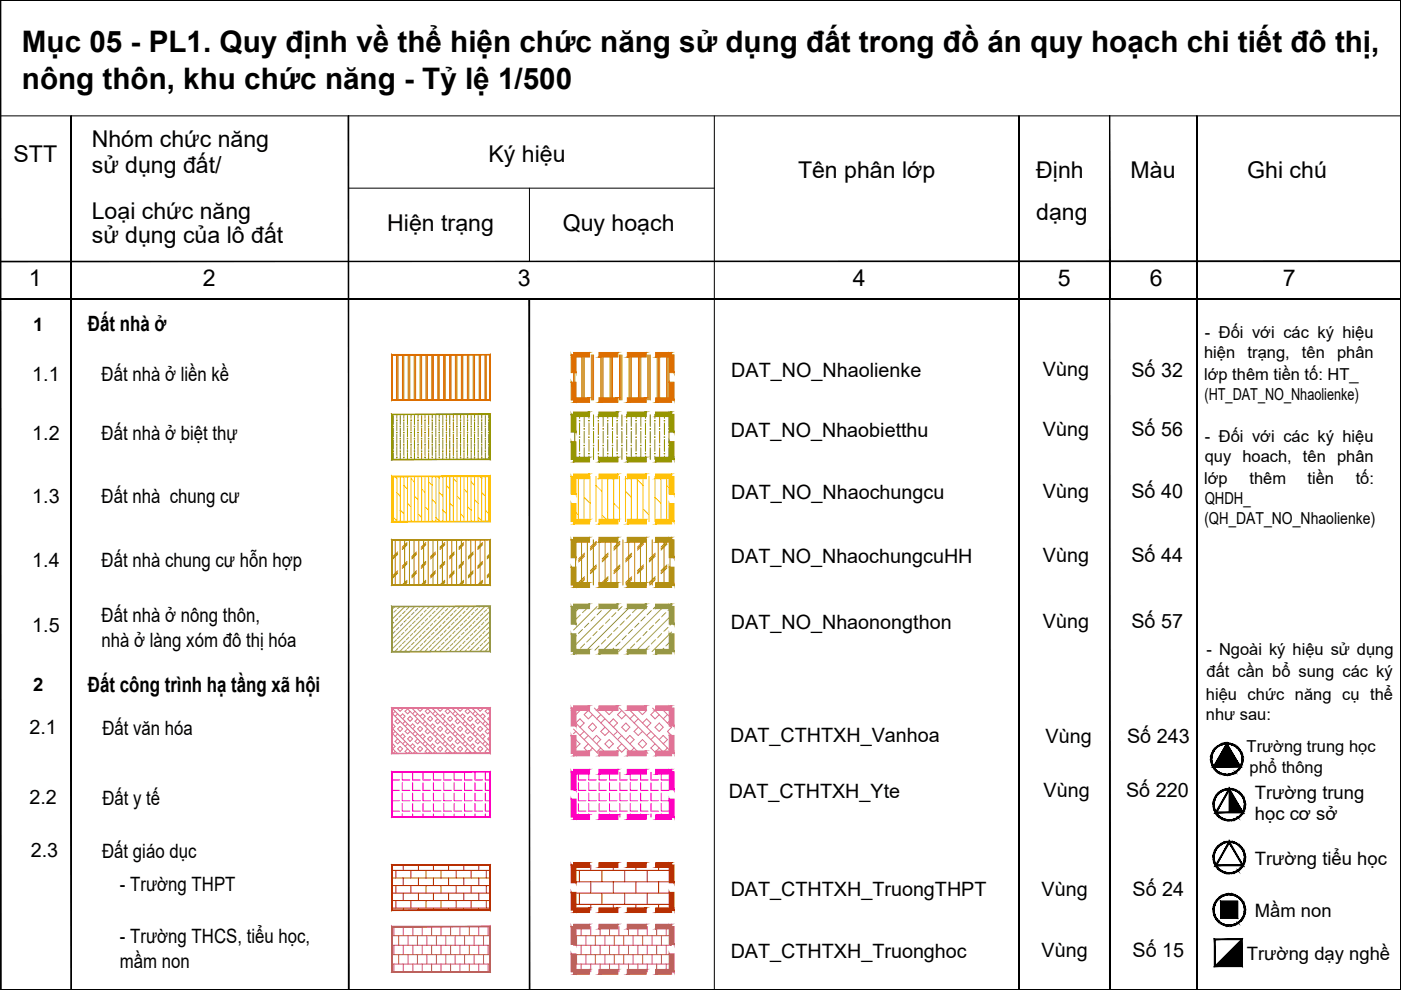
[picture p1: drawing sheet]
<svg xmlns="http://www.w3.org/2000/svg" width="297mm" height="210mm" viewBox="0 0 297 210" stroke-linecap="round" stroke-linejoin="round" font-family="sans-serif">
<defs><g id="words">
<g font-size="6.3">
<text x="4.6" y="11.1">Mục 05 - PL1. Quy định về thể hiện chức năng sử dụng đất trong đồ án quy hoạch chi tiết đô thị,</text>
<text x="4.6" y="18.8">nông thôn, khu chức năng - Tỷ lệ 1/500</text>
</g>
<g font-size="4.9">
<text x="2.9" y="34.3">STT</text>
<text x="19.5" y="31.2">Nhóm chức năng</text>
<text x="103.6" y="34.3">Ký hiệu</text>
<text x="19.5" y="36.6">sử dụng đất/</text>
<text x="169.2" y="37.8">Tên phân lớp</text>
<text x="219.7" y="37.8">Định</text>
<text x="239.7" y="37.8">Màu</text>
<text x="264.4" y="37.8">Ghi chú</text>
<text x="19.5" y="46.5">Loại chức năng</text>
<text x="219.7" y="46.7">dạng</text>
<text x="19.5" y="51.6">sử dụng của lô đất</text>
<text x="82.1" y="49.1">Hiện trạng</text>
<text x="119.3" y="49.1">Quy hoạch</text>
<text x="6.1" y="60.6">1</text>
<text x="43" y="60.6">2</text>
<text x="109.8" y="60.6">3</text>
<text x="180.8" y="60.6">4</text>
<text x="224.3" y="60.6">5</text>
<text x="243.8" y="60.6">6</text>
<text x="272" y="60.6">7</text>
</g>
<g font-size="4.5">
<text x="18.7" y="70.2">Đất nhà ở</text>
<text x="18.7" y="146.7">Đất công trình hạ tầng xã hội</text>
</g>
<g font-size="4.2">
<text x="6.8" y="80.8">1.1</text>
<text x="21.5" y="80.8">Đất nhà ở liền kề</text>
<text x="155.1" y="80">DAT_NO_Nhaolienke</text>
<text x="221.1" y="79.8">Vùng</text>
<text x="239.9" y="79.9">Số 32</text>
<text x="6.8" y="93.2">1.2</text>
<text x="21.5" y="93.2">Đất nhà ở biệt thự</text>
<text x="155" y="92.6">DAT_NO_Nhaobietthu</text>
<text x="221.1" y="92.4">Vùng</text>
<text x="239.9" y="92.5">Số 56</text>
<text x="6.8" y="106.6">1.3</text>
<text x="21.5" y="106.6">Đất nhà chung cư</text>
<text x="155.1" y="105.8">DAT_NO_Nhaochungcu</text>
<text x="221.1" y="105.6">Vùng</text>
<text x="239.9" y="105.6">Số 40</text>
<text x="155" y="119.3">DAT_NO_NhaochungcuHH</text>
<text x="221.1" y="119.1">Vùng</text>
<text x="239.9" y="119.1">Số 44</text>
<text x="6.8" y="120.1">1.4</text>
<text x="21.5" y="120.1">Đất nhà chung cư hỗn hợp</text>
<text x="21.5" y="131.9">Đất nhà ở nông thôn,</text>
<text x="6.8" y="133.9">1.5</text>
<text x="21.5" y="137.3">nhà ở làng xóm đô thị hóa</text>
<text x="155" y="133.4">DAT_NO_Nhaonongthon</text>
<text x="221.1" y="133.2">Vùng</text>
<text x="239.9" y="133.2">Số 57</text>
<text x="6.3" y="155.7">2.1</text>
<text x="21.7" y="155.8">Đất văn hóa</text>
<text x="154.8" y="157.4">DAT_CTHTXH_Vanhoa</text>
<text x="221.7" y="157.5">Vùng</text>
<text x="239" y="157.5">Số 243</text>
<text x="6.3" y="170.4">2.2</text>
<text x="21.7" y="170.7">Đất y tế</text>
<text x="154.5" y="169.2">DAT_CTHTXH_Yte</text>
<text x="221.3" y="169">Vùng</text>
<text x="238.7" y="169">Số 220</text>
<text x="6.5" y="181.8">2.3</text>
<text x="21.7" y="181.8">Đất giáo dục</text>
<text x="25.4" y="188.9">- Trường THPT</text>
<text x="154.9" y="190">DAT_CTHTXH_TruongTHPT</text>
<text x="220.8" y="189.9">Vùng</text>
<text x="240.1" y="189.9">Số 24</text>
<text x="25.4" y="199.9">- Trường THCS, tiểu học,</text>
<text x="154.9" y="203.1">DAT_CTHTXH_Truonghoc</text>
<text x="220.8" y="203">Vùng</text>
<text x="240.1" y="203">Số 15</text>
<text x="25.4" y="205.3">mầm non</text>
</g>
<g font-size="3.9">
<text x="7.1" y="70.1">1</text>
<text x="7.1" y="146.5">2</text>
<text x="266.1" y="169.4">Trường trung</text>
<text x="266.1" y="173.9">học cơ sở</text>
<text x="266.1" y="183.4">Trường tiểu học</text>
<text x="266.1" y="194.4">Mầm non</text>
<text x="264.4" y="203.6">Trường dạy nghề</text>
</g>
<g font-size="3.5">
<text x="255.4" y="71.6">- Đối với các ký hiệu</text>
<text x="255.3" y="75.8">hiện</text>
<text x="264.5" y="75.8">trạng,</text>
<text x="276" y="75.8">tên</text>
<text x="283.5" y="75.8">phân</text>
<text x="255.3" y="80.6">lớp thêm tiền tố: HT_</text>
<text x="255.4" y="84.8">(HT_DAT_NO_Nhaolienke)</text>
<text x="255.4" y="93.7">- Đối với các ký hiệu</text>
<text x="255.4" y="97.9">quy hoach, tên phân</text>
<text x="255.3" y="102.7">lớp</text>
<text x="255.4" y="106.9">QHDH_</text>
<text x="264.9" y="102.7">thêm</text>
<text x="277.2" y="102.7">tiền</text>
<text x="287.4" y="102.7">tố:</text>
<text x="255.4" y="111.1">(QH_DAT_NO_Nhaolienke)</text>
<text x="255.8" y="138.8">- Ngoài ký hiệu sử dụng</text>
<text x="255.8" y="143.6">đất cần bổ sung các ký</text>
<text x="255.7" y="148.4">hiệu chức năng cụ thể</text>
<text x="255.7" y="152.6">như sau:</text>
<text x="264.3" y="159.5">Trường trung học</text>
<text x="265" y="163.8">phổ thông</text>
</g>
</g></defs>
<!-- layer: 0 -->
<path d="M.1 0h296.9v209.9h-296.9zM.1 24.6h296.9M73.9 39.9h77.6M112.3 39.9v15.5M151.5 24.6v185.3M260.6 167.4v4.8M258.8 191.1h3.6v3.6h-3.6zM263.3 199.2l-5.7 5.7M137.6 209.9h22" fill="none" stroke="#000" stroke-width=".21"/>
<g fill="#000" stroke="#000" stroke-width=".21">
<path d="M260.1 157.7l2.8 4.9h-5.6zM260.6 167.4l2.9 4.8h-2.9zM263.3 199.2v5.7h-5.7z"/>
<path d="M15.1 24.6v38.8zM15.1 24.6v38.8z"/>
<path d="M216 24.6l.1 38.8zM216 24.6l.1 38.8z"/>
<path d="M235.2 24.6l.1 38.8zM235.2 24.6l.1 38.8z"/>
<path d="M253.7 24.6l.1 38.8zM253.7 24.6l.1 38.8z"/>
<path d="M.1 55.4h296.9zM.1 55.5l296.9-.1z"/>
<path d="M15.1 52.9v157zM15.1 52.9v157z"/>
<path d="M216 52.9l.1 157zM216 52.9l.1 157z"/>
<path d="M235.2 52.9l.1 157zM235.2 52.9l.1 157z"/>
<path d="M253.7 52.9l.1 157zM253.7 52.9l.1 157z"/>
<path d="M.1 63.4h296.9zM.1 63.5l296.9-.1z"/>
<path d="M112.2 63.4l.1 146.5zM112.2 63.4l.1 146.5z"/>
<path d="M257.2 162.6l5.6-.1zM257.2 162.6h5.8zM260.1 157.8l2.7 4.7 .2 .1zM260.1 157.6l2.9 5-2.9-4.8zM260.1 157.6l-2.7 4.9 2.7-4.7zM260.1 157.6l-2.7 4.9-.2 .1z"/>
<path d="M257.6 172.4l5.7-.3h-5.3zM257.6 172.4l5.7-.3 .3 .3zM260.6 167.6l2.7 4.5 .3 .3zM260.6 167.1l3 5.3-3-4.8zM260.6 167.1l-2.6 5 2.6-4.5zM260.6 167.1l-2.6 5-.4 .3z"/>
<path d="M261.2 164l.7-.2-.6 .4zM261.2 164l.7-.2-.1-.2zM261.8 163.6l.2 .2zM261.8 163.6l.2 .2zM261.9 163.6l.7-.3-.6 .5zM261.9 163.6l.7-.3-.1-.1zM262.5 163.2l.6-.5-.5 .6zM262.9 162.6l-.4 .6 .6-.5zM263.4 162l-.3 .7-.2-.1zM263.2 161.9l-.3 .7 .5-.6zM263.6 161.3l-.2 .7-.2-.1zM263.3 161.2l-.1 .7 .4-.6zM263.5 160.5l.1 .8-.3-.1zM263.3 160.5v.7l.2-.7zM263.3 159.7l.2 .8h-.2zM263.1 159.8l.2 .7v-.8zM263 159.1l.3 .6-.2 .1zM262.8 159.2l.3 .6-.1-.7zM262.5 158.5l.5 .6-.2 .1zM262.5 158.5l-.2 .1 .5 .6zM261.9 158l.6 .5-.2 .1zM261.9 158l-.1 .2 .5 .4zM261.2 157.7l.7 .3-.1 .2zM261.2 157.7l-.1 .2 .7 .3zM260.4 157.5l.8 .2-.1 .2zM260.4 157.5v.2l.7 .2zM259.7 157.5h.7v.2zM259.7 157.5v.3l.7-.1zM258.9 157.7l.8-.2v.3zM258.9 157.7l.1 .3 .7-.2zM258.3 158.1l.6-.4 .1 .3zM258.3 158.1v.2l.7-.3zM257.7 158.6l.6-.5v.2zM257.7 158.6l.1 .1 .5-.4zM257.7 158.6l.1 .1-.6 .5zM257.2 159.2l.2 .1 .4-.6zM257.2 159.2l.2 .1-.5 .6zM257.4 159.3l-.5 .6h.2zM256.9 159.9h.2l-.4 .7zM257.1 159.9l-.4 .7h.2zM256.7 160.6h.2l-.2 .8zM256.9 160.6l-.2 .8 .2-.1zM256.7 161.4l.2-.1v.8zM256.9 161.3v.8l.2-.1zM256.9 162.1l.2-.1 .1 .8zM257.1 162l.1 .8 .2-.1zM257.2 162.8l.2-.1 .3 .7zM257.4 162.7l.3 .7 .2-.1zM257.7 163.4l.2-.1 .4 .6zM257.9 163.3l.4 .6 .1-.2zM258.4 163.7l.6 .5-.7-.3zM258.4 163.7l.6 .5 .1-.2zM259.1 164l.6 .4-.7-.2zM259.1 164l.6 .4 .1-.3zM259.8 164.1l.7 .3h-.8zM259.8 164.1l.7 .3v-.3zM260.5 164.1l.8 .1-.8 .2zM260.5 164.1l.8 .1-.1-.2z"/>
<path d="M261.7 173.6l.8-.1-.7 .3zM261.7 173.6l.8-.1-.1-.2zM262.4 173.3l.1 .2zM262.4 173.3l.1 .2zM262.4 173.3l.7-.4-.6 .6zM262.4 173.3l.7-.4-.1-.1zM263 172.8l.6-.4-.5 .5zM263.4 172.2l-.4 .6 .6-.4zM263.9 171.6l-.3 .8-.2-.2zM263.7 171.6l-.3 .6 .5-.6zM264.1 170.9l-.2 .7h-.2zM263.8 170.9l-.1 .7 .4-.7zM264 170.2l.1 .7h-.3zM263.8 170.2v.7l.2-.7zM263.8 169.4l.2 .8h-.2zM263.6 169.5l.2 .7v-.8zM263.5 168.7l.3 .7-.2 .1zM263.3 168.8l.3 .7-.1-.8zM263 168.1l.5 .6-.2 .1zM262.8 168.3l.5 .5-.3-.7zM262.4 167.7l.6 .4-.2 .2zM262.4 167.7l-.1 .2 .5 .4zM261.7 167.4l.7 .3-.1 .2zM261.7 167.4l-.1 .2 .7 .3zM260.9 167.2l.8 .2-.1 .2zM260.9 167.2v.2l.7 .2zM260.2 167.2h.7v.2zM260.2 167.2v.2h.7zM259.4 167.4l.8-.2v.2zM259.4 167.4l.1 .2 .7-.2zM258.8 167.7l.6-.3 .1 .2zM258.8 167.7l.1 .2 .6-.3zM258.2 168.2l.6-.5 .1 .2zM258.2 168.2l.1 .2 .6-.5zM258.2 168.2l.1 .2-.6 .4zM257.7 168.8l.2 .1 .4-.5zM257.7 168.8l.2 .1-.5 .6zM257.9 168.9l-.5 .6 .2 .1zM257.4 169.5l.2 .1-.4 .7zM257.6 169.6l-.4 .7h.3zM257.2 170.3h.3l-.3 .7zM257.5 170.3l-.3 .7h.3zM257.2 171h.3l-.1 .8zM257.5 171l-.1 .8 .2-.1zM257.4 171.8l.2-.1 .2 .8zM257.6 171.7l.2 .8 .1-.1zM257.8 172.5l.1-.1 .3 .7zM257.9 172.4l.3 .7 .2-.2zM258.2 173.1l.2-.2 .5 .6zM258.4 172.9l.5 .6v-.2zM258.9 173.3l.6 .5-.6-.3zM258.9 173.3l.6 .5 .1-.2zM259.6 173.6l.7 .4-.8-.2zM259.6 173.6l.7 .4v-.2zM260.3 173.8l.8 .2h-.8zM260.3 173.8l.8 .2-.1-.2zM261 173.8h.8l-.7 .2zM261 173.8h.8l-.1-.2z"/>
<path d="M257.5 199.1l.2 5.7v-5.6zM257.5 199.1l.2 5.7-.2 .1zM257.5 204.9l5.7-.1h-5.5zM257.5 204.9l5.7-.1 .2 .1zM263.2 199.2v5.6l.2 .1zM263.2 199.2l.2-.1v5.8zM257.7 199.2h5.5l.2-.1zM257.5 199.1h5.9l-5.7 .1z"/>
<path d="M257.6 183.6l5.7-.3h-5.3zM257.6 183.6l5.7-.3 .3 .3zM260.6 178.8l2.7 4.5 .3 .3zM260.6 178.3l3 5.3-3-4.8zM260.6 178.3l-2.6 5 2.6-4.5zM260.6 178.3l-2.6 5-.4 .3z"/>
<path d="M261.7 195.9l.8-.1-.7 .3zM261.7 195.9l.8-.1-.1-.2zM262.4 195.6l.1 .2zM262.4 195.6l.1 .2zM262.4 195.6l.7-.3-.6 .5zM262.4 195.6l.7-.3-.1-.2zM263 195.1l.6-.4-.5 .6zM263.4 194.6l-.4 .5 .6-.4zM263.9 194l-.3 .7-.2-.1zM263.7 193.9l-.3 .7 .5-.6zM264.1 193.2l-.2 .8-.2-.1zM263.8 193.2l-.1 .7 .4-.7zM264 192.5l.1 .7h-.3zM263.8 192.5v.7l.2-.7zM263.8 191.7l.2 .8h-.2zM263.6 191.8l.2 .7v-.8zM263.5 191l.3 .7-.2 .1zM263.3 191.1l.3 .7-.1-.8zM263 190.5l.5 .5-.2 .1zM262.8 190.6l.5 .5-.3-.6zM262.4 190l.6 .5-.2 .1zM262.4 190l-.1 .2 .5 .4zM261.7 189.7l.7 .3-.1 .2zM261.7 189.7l-.1 .2 .7 .3zM260.9 189.5l.8 .2-.1 .2zM260.9 189.5v.3l.7 .1zM260.2 189.5h.7v.3zM260.2 189.5v.3h.7zM259.4 189.7l.8-.2v.3zM259.4 189.7l.1 .2 .7-.1zM258.8 190l.6-.3 .1 .2zM258.8 190l.1 .3 .6-.4zM258.2 190.6l.6-.6 .1 .3zM258.2 190.6l.1 .1 .6-.4zM258.2 190.6l.1 .1-.6 .4zM257.7 191.1l.2 .2 .4-.6zM257.7 191.1l.2 .2-.5 .5zM257.9 191.3l-.5 .5 .2 .1zM257.4 191.8l.2 .1-.4 .7zM257.6 191.9l-.4 .7h.3zM257.2 192.6h.3l-.3 .8zM257.5 192.6l-.3 .8h.3zM257.2 193.4h.3l-.1 .7zM257.5 193.4l-.1 .7 .2-.1zM257.4 194.1l.2-.1 .2 .8zM257.6 194l.2 .8 .1-.1zM257.8 194.8l.1-.1 .3 .7zM257.9 194.7l.3 .7 .2-.2zM258.2 195.4l.2-.2 .5 .6zM258.4 195.2l.5 .6v-.1zM258.9 195.7l.6 .5-.6-.4zM258.9 195.7l.6 .5 .1-.2zM259.6 196l.7 .4-.8-.2zM259.6 196l.7 .4v-.3zM260.3 196.1l.8 .2-.8 .1zM260.3 196.1l.8 .2-.1-.2zM261 196.1h.8l-.7 .2zM261 196.1h.8l-.1-.2z"/>
<path d="M261.7 184.8l.8-.1-.7 .4zM261.7 184.8l.8-.1-.1-.2zM262.4 184.5l.1 .2zM262.4 184.5l.1 .2zM262.4 184.5l.7-.3-.6 .5zM262.4 184.5l.7-.3-.1-.2zM263 184l.6-.5-.5 .7zM263.4 183.4l-.4 .6 .6-.5zM263.9 182.9l-.3 .6-.2-.1zM263.7 182.8l-.3 .6 .5-.5zM264.1 182.1l-.2 .8-.2-.1zM263.8 182.1l-.1 .7 .4-.7zM264 181.3l.1 .8h-.3zM263.8 181.4v.7l.2-.8zM263.8 180.6l.2 .7-.2 .1zM263.6 180.7l.2 .7v-.8zM263.5 179.9l.3 .7-.2 .1zM263.3 180.1l.3 .6-.1-.8zM263 179.3l.5 .6-.2 .2zM262.8 179.5l.5 .6-.3-.8zM262.4 178.9l.6 .4-.2 .2zM262.4 178.9l-.1 .1 .5 .5zM261.7 178.5l.7 .4-.1 .1zM261.7 178.5l-.1 .2 .7 .3zM260.9 178.4l.8 .1-.1 .2zM260.9 178.4v.2l.7 .1zM260.2 178.4h.7v.2zM260.2 178.4v.2h.7zM259.4 178.6l.8-.2v.2zM259.4 178.6l.1 .2 .7-.2zM258.8 179l.6-.4 .1 .2zM258.8 179l.1 .1 .6-.3zM258.2 179.4l.6-.4 .1 .1zM258.2 179.4l.1 .2 .6-.5zM258.2 179.4l.1 .2-.6 .4zM257.7 180l.2 .1 .4-.5zM257.7 180l.2 .1-.5 .6zM257.9 180.1l-.5 .6 .2 .1zM257.4 180.7l.2 .1-.4 .7zM257.6 180.8l-.4 .7h.3zM257.2 181.5h.3l-.3 .8zM257.5 181.5l-.3 .8 .3-.1zM257.2 182.3l.3-.1-.1 .8zM257.5 182.2l-.1 .8 .2-.1zM257.4 183l.2-.1 .2 .8zM257.6 182.9l.2 .8 .1-.2zM257.8 183.7l.1-.2 .3 .7zM257.9 183.5l.3 .7 .2-.1zM258.4 184.1l.5 .6-.7-.5zM258.4 184.1l.5 .6v-.2zM258.9 184.5l.6 .6-.6-.4zM258.9 184.5l.6 .6 .1-.3zM259.6 184.8l.7 .4-.8-.1zM259.6 184.8l.7 .4v-.2zM260.3 185l.8 .2h-.8zM260.3 185l.8 .2-.1-.2zM261 185l.8 .1-.7 .1zM261 185l.8 .1-.1-.3z"/>
<path d="M258.8 191.1l3.6 3.6v-3.6zM258.8 191.1l3.6 3.6h-3.6z"/>
<path d="M73.9 24.6v185.3zM73.9 24.6v185.3z"/>
<path d="M.1 209.9h296.9zM.1 209.9h296.9zM.1 0v209.9zM.1 0l.1 209.9zM.1 0h296.9zM.2 0h296.8zM297 0v209.9zM297 0v209.9z"/>
</g>
<g fill="#dd6e00" stroke="#dd6e00" stroke-width=".21">
<path d="M83 75.2v9.7zM83 75.2l.1 9.6zM83 75.2l.1 .1 20.8-.1zM83.1 75.3l20.8-.1-.1 .1zM103.9 75.2v9.7zM103.8 75.3l.1 9.6zM83 84.9h20.9l-.1-.1zM83.1 84.8h20.7l-20.8 .1z"/>
<path d="M121.6 74.7v1l3.4-1zM121.6 75.7l3.4-1v1z"/>
<path d="M127 74.7v1l4-1zM127 75.7l4-1v1z"/>
<path d="M133 74.7v1l4-1zM133 75.7l4-1v1z"/>
<path d="M139 74.7v1l3.4-1zM139 75.7l3.4-1v1z"/>
<path d="M141.9 75.2l1 3.8v-3.8zM141.9 75.2l1 3.8h-1z"/>
<path d="M141.9 81l1 3.8v-3.8zM141.9 81l1 3.8h-1z"/>
<path d="M139 85.3h3.4v-1zM139 84.3h3.4l-3.4 1z"/>
<path d="M133 85.3h4v-1zM133 84.3h4l-4 1z"/>
<path d="M127 85.3h4v-1zM127 84.3h4l-4 1z"/>
<path d="M121.6 85.3h3.4v-1zM121.6 84.3h3.4l-3.4 1z"/>
<path d="M121.1 81v3.8h1zM121.1 81h1v3.8z"/>
<path d="M121.1 75.2v3.8h1zM121.1 75.2h1v3.8z"/>
</g>
<g fill="none" stroke="#dd6e00" stroke-width=".21">
<path d="M83.1 75.2v9.6M84.1 75.2v9.6M84.2 75.2v9.6M84.4 75.2v9.6M85.3 75.2v9.6M85.5 75.2v9.6M85.6 75.2v9.6M86.6 75.2v9.6M86.7 75.2v9.6M86.9 75.2v9.6M87.8 75.2v9.6M88 75.2v9.6"/>
<path d="M88.1 75.2v9.6M89.1 75.2v9.6M89.2 75.2v9.6M89.4 75.2v9.6M90.3 75.2v9.6M90.5 75.2v9.6M90.6 75.2v9.6M91.6 75.2v9.6M91.7 75.2v9.6M91.9 75.2v9.6M92.8 75.2v9.6M93 75.2v9.6"/>
<path d="M93.1 75.2v9.6M94.1 75.2v9.6M94.2 75.2v9.6M94.4 75.2v9.6M95.3 75.2v9.6M95.5 75.2v9.6M95.6 75.2v9.6M96.5 75.2v9.6M96.7 75.2v9.6M96.9 75.2v9.6M97.8 75.2v9.6M98 75.2v9.6"/>
<path d="M98.1 75.2v9.6M99.1 75.2v9.6M99.2 75.2v9.6M99.4 75.2v9.6M100.3 75.2v9.6M100.5 75.2v9.6M100.6 75.2v9.6M101.6 75.2v9.6M101.7 75.2v9.6M101.9 75.2v9.6M102.8 75.2v9.6M103 75.2v9.6"/>
<path d="M103.1 75.2v9.6M121.1 75.2h1M121.6 75.2v10.1M121.9 75.2v9.6M123.3 75.2v9.6M123.6 75.2v9.6M123.9 75.2v9.6M125.4 75.2v9.6M125.6 75.2v9.6M125.8 75.2v9.6M127.4 75.2v9.6M127.6 75.2v9.6"/>
<path d="M127.9 75.2v9.6M129.4 75.2v9.6M129.6 75.2v9.6M129.9 75.2v9.6M131.3 75.2v9.6M131.6 75.2v9.6M131.9 75.2v9.6M133.4 75.2v9.6M133.6 75.2v9.6M133.8 75.2v9.6M135.4 75.2v9.6M135.6 75.2v9.6"/>
<path d="M135.9 75.2v9.6M137.4 75.2v9.6M137.6 75.2v9.6M137.9 75.2v9.6M139.3 75.2v9.6M139.6 75.2v9.6M139.9 75.2v9.6M141.3 75.2v9.6M141.6 75.2v9.6M141.8 75.2v9.6M142.4 74.7v1M141.9 84.8h1"/>
</g>
<g fill="#959500" stroke="#959500" stroke-width=".21">
<path d="M83.3 95.6h.2z"/>
<path d="M83.3 93h.2z"/>
<path d="M83.3 90.4h.2l-.1 .1z"/>
<path d="M84.8 95.6h.1z"/>
<path d="M84.8 90.4h.1z"/>
<path d="M85.5 91.7h.2z"/>
<path d="M85.5 89.1h.2z"/>
<path d="M86.3 95.6h.2l-.1 .1z"/>
<path d="M86.3 93h.2l-.1 .1z"/>
<path d="M86.3 90.4h.2z"/>
<path d="M87.1 94.3h.1z"/>
<path d="M87.2 91.6v.2z"/>
<path d="M87.2 89v.2z"/>
<path d="M87.8 95.6h.2z"/>
<path d="M87.8 90.4h.2l-.1 .1z"/>
<path d="M89.3 95.6h.2z"/>
<path d="M89.3 93h.2z"/>
<path d="M90 97h.2z"/>
<path d="M90 94.3h.2z"/>
<path d="M90.8 93h.2l-.1 .1z"/>
<path d="M90.8 90.4h.2z"/>
<path d="M91.6 97h.1z"/>
<path d="M91.6 94.3h.1z"/>
<path d="M92.4 95.6h.1l-.1 .1z"/>
<path d="M92.4 93h.1l-.1 .1z"/>
<path d="M92.3 90.4h.2z"/>
<path d="M93 89.1h.2z"/>
<path d="M93.8 95.6h.2z"/>
<path d="M93.8 93h.2z"/>
<path d="M93.8 90.4h.2l-.1 .1z"/>
<path d="M94.6 96.9v.1z"/>
<path d="M95.3 95.6h.1z"/>
<path d="M96 97h.2z"/>
<path d="M96.8 90.4h.2z"/>
<path d="M98.3 95.6h.2z"/>
<path d="M98.3 93h.2z"/>
<path d="M98.3 90.4h.2z"/>
<path d="M99 97h.2z"/>
<path d="M99.8 95.6h.2z"/>
<path d="M99.8 93h.2z"/>
<path d="M100.5 97h.2z"/>
<path d="M101.3 93h.2z"/>
<path d="M101.3 90.4h.2z"/>
<path d="M102.1 91.7h.1z"/>
<path d="M102.1 89.1h.1z"/>
<path d="M102.9 93h.1l-.1 .1z"/>
<path d="M103.5 97h.2z"/>
<path d="M103.5 94.3h.2z"/>
<path d="M103.5 91.7h.2z"/>
<path d="M103.5 89.1h.2z"/>
<path d="M123.8 94.5h.1z"/>
<path d="M123.8 90.9h.1z"/>
<path d="M124.8 96.2h.2l-.1 .1z"/>
<path d="M124.8 92.6l.2 .1-.1 .1z"/>
<path d="M124.8 89.2h.2l-.1 .1z"/>
<path d="M125.8 94.5h.1z"/>
<path d="M127.8 94.4l.2 .1h-.1z"/>
<path d="M127.8 90.9h.2l-.1 .1z"/>
<path d="M128.8 92.7h.1z"/>
<path d="M128.8 89.2h.1z"/>
<path d="M129.8 94.5h.1z"/>
<path d="M131.8 94.5h.1z"/>
<path d="M131.8 90.9h.1z"/>
<path d="M132.8 96.2h.2z"/>
<path d="M133.8 94.4l.1 .1h-.1z"/>
<path d="M136.8 96.2h.1l-.1 .1z"/>
<path d="M136.8 92.6l.1 .1-.1 .1z"/>
<path d="M136.8 89.2h.1l-.1 .1z"/>
<path d="M137.8 94.5h.2z"/>
<path d="M137.8 90.9h.2z"/>
<path d="M138.8 96.2h.1l-.1 .1z"/>
<path d="M138.8 92.6l.1 .1-.1 .1z"/>
<path d="M139.8 94.4l.1 .1z"/>
<path d="M139.8 90.9h.1v.1z"/>
<path d="M140.8 96.2h.2z"/>
<path d="M140.8 92.7h.2z"/>
<path d="M140.8 89.2h.2z"/>
<path d="M83 87.8v9.7zM83 87.8l.1 9.6zM83 87.8h20.9zM83.1 87.9l20.8-.1zM103.8 87.9l.1 9.6v-9.7zM103.8 87.9l.1 9.6zM83 97.5h20.9zM83 97.5l20.8-.1z"/>
<path d="M121.6 87.3v1l3.4-1zM121.6 88.3l3.4-1v1z"/>
<path d="M127 87.3v1l4-1zM127 88.3l4-1v1z"/>
<path d="M133 87.3v1l4-1zM133 88.3l4-1v1z"/>
<path d="M139 87.3v1l3.4-1zM139 88.3l3.4-1v1z"/>
<path d="M141.9 87.9l1 3.7v-3.7zM141.9 87.9l1 3.7h-1z"/>
<path d="M141.9 93.7l1 3.7v-3.7zM141.9 93.7l1 3.7h-1z"/>
<path d="M139 97.9h3.4v-.9zM139 97h3.4l-3.4 .9z"/>
<path d="M133 97.9h4v-.9zM133 97h4l-4 .9z"/>
<path d="M127 97.9h4v-.9zM127 97h4l-4 .9z"/>
<path d="M121.6 97.9h3.4v-.9zM121.6 97h3.4l-3.4 .9z"/>
<path d="M121.1 93.7v3.7h1zM121.1 93.7h1v3.7z"/>
<path d="M121.1 87.9v3.7h1zM121.1 87.9h1v3.7z"/>
<circle cx="84.1" cy="96.9" r=".07"/>
<circle cx="84.1" cy="94.3" r=".07"/>
<circle cx="84.1" cy="91.7" r=".07"/>
<circle cx="84.1" cy="89.1" r=".07"/>
<circle cx="84.9" cy="93" r=".07"/>
<circle cx="85.6" cy="96.9" r=".07"/>
<circle cx="85.6" cy="94.3" r=".07"/>
<circle cx="87.1" cy="96.9" r=".07"/>
<circle cx="87.9" cy="93" r=".07"/>
<circle cx="88.6" cy="96.9" r=".07"/>
<circle cx="88.6" cy="94.3" r=".07"/>
<circle cx="88.6" cy="91.7" r=".07"/>
<circle cx="88.6" cy="89.1" r=".07"/>
<circle cx="89.4" cy="90.4" r=".07"/>
<circle cx="90.1" cy="91.7" r=".07"/>
<circle cx="90.1" cy="89.1" r=".07"/>
<circle cx="90.9" cy="95.6" r=".07"/>
<circle cx="91.6" cy="91.7" r=".07"/>
<circle cx="91.6" cy="89.1" r=".07"/>
<circle cx="93.1" cy="96.9" r=".07"/>
<circle cx="93.1" cy="94.3" r=".07"/>
<circle cx="93.1" cy="91.7" r=".07"/>
<circle cx="94.6" cy="94.3" r=".07"/>
<circle cx="94.6" cy="91.7" r=".07"/>
<circle cx="94.6" cy="89.1" r=".07"/>
<circle cx="95.4" cy="93" r=".07"/>
<circle cx="95.4" cy="90.4" r=".07"/>
<circle cx="96.1" cy="94.3" r=".07"/>
<circle cx="96.1" cy="91.7" r=".07"/>
<circle cx="96.1" cy="89.1" r=".07"/>
<circle cx="96.9" cy="95.6" r=".07"/>
<circle cx="96.9" cy="93" r=".07"/>
<circle cx="97.6" cy="96.9" r=".07"/>
<circle cx="97.6" cy="94.3" r=".07"/>
<circle cx="97.6" cy="91.7" r=".07"/>
<circle cx="97.6" cy="89.1" r=".07"/>
<circle cx="99.1" cy="94.3" r=".07"/>
<circle cx="99.1" cy="91.7" r=".07"/>
<circle cx="99.1" cy="89.1" r=".07"/>
<circle cx="99.9" cy="90.4" r=".07"/>
<circle cx="100.6" cy="94.3" r=".07"/>
<circle cx="100.6" cy="91.7" r=".07"/>
<circle cx="100.6" cy="89.1" r=".07"/>
<circle cx="101.4" cy="95.6" r=".07"/>
<circle cx="102.1" cy="96.9" r=".07"/>
<circle cx="102.1" cy="94.3" r=".07"/>
<circle cx="102.9" cy="95.6" r=".07"/>
<circle cx="102.9" cy="90.4" r=".07"/>
<circle cx="121.9" cy="94.4" r=".07"/>
<circle cx="121.9" cy="90.9" r=".07"/>
<circle cx="122.9" cy="96.2" r=".07"/>
<circle cx="122.9" cy="92.7" r=".07"/>
<circle cx="122.9" cy="89.2" r=".07"/>
<circle cx="125.8" cy="90.9" r=".07"/>
<circle cx="126.8" cy="96.2" r=".07"/>
<circle cx="126.8" cy="92.7" r=".07"/>
<circle cx="126.8" cy="89.2" r=".07"/>
<circle cx="128.8" cy="96.2" r=".07"/>
<circle cx="129.9" cy="90.9" r=".07"/>
<circle cx="130.8" cy="96.2" r=".07"/>
<circle cx="130.8" cy="92.7" r=".07"/>
<circle cx="130.8" cy="89.2" r=".07"/>
<circle cx="132.9" cy="92.7" r=".07"/>
<circle cx="132.9" cy="89.2" r=".07"/>
<circle cx="133.8" cy="90.9" r=".07"/>
<circle cx="134.8" cy="96.2" r=".07"/>
<circle cx="134.8" cy="92.7" r=".07"/>
<circle cx="134.8" cy="89.2" r=".07"/>
<circle cx="135.9" cy="94.4" r=".07"/>
<circle cx="135.9" cy="90.9" r=".07"/>
<circle cx="138.8" cy="89.2" r=".07"/>
<circle cx="141.8" cy="94.4" r=".07"/>
<circle cx="141.8" cy="90.9" r=".07"/>
</g>
<g fill="none" stroke="#959500" stroke-width=".21">
<path d="M83.4 88.1v1.9M83.4 90.7v1.9M83.4 93.4v1.9M83.4 96v1.4M84.1 87.9v.8M84.1 89.4v1.9M84.1 92v2M84.1 94.7v1.9M84.1 97.3v.1M84.9 88.1v1.9M84.9 90.7v1.9M84.9 93.4v1.9"/>
<path d="M84.9 96v1.4M85.6 87.9v.8M85.6 89.4v1.9M85.6 92v2M85.6 94.7v1.9M85.6 97.3v.1M86.4 88.1v1.9M86.4 90.7v1.9M86.4 93.4v1.9M86.4 96v1.4M87.2 87.9v.8M87.2 89.4v1.9"/>
<path d="M87.2 92v2M87.2 94.7v1.9M87.2 97.3v.1M87.9 88.1v1.9M87.9 90.7v1.9M87.9 93.4v1.9M87.9 96v1.4M88.6 87.9v.8M88.6 89.4v1.9M88.6 92v2M88.6 94.7v1.9M88.6 97.3v.1"/>
<path d="M89.4 88.1v1.9M89.4 90.7v1.9M89.4 93.4v1.9M89.4 96v1.4M90.1 87.9v.8M90.1 89.4v1.9M90.1 92v2M90.1 94.7v1.9M90.1 97.3v.1M90.9 88.1v1.9M90.9 90.7v1.9M90.9 93.4v1.9"/>
<path d="M90.9 96v1.4M91.6 87.9v.8M91.6 89.4v1.9M91.6 92v2M91.6 94.7v1.9M91.6 97.3v.1M92.4 88.1v1.9M92.4 90.7v1.9M92.4 93.4v1.9M92.4 96v1.4M93.1 87.9v.8M93.1 89.4v1.9"/>
<path d="M93.1 92v2M93.1 94.7v1.9M93.1 97.3v.1M93.9 88.1v1.9M93.9 90.7v1.9M93.9 93.4v1.9M93.9 96v1.4M94.6 87.9v.8M94.6 89.4v1.9M94.6 92v2M94.6 94.7v1.9M94.6 97.3v.1"/>
<path d="M95.4 88.1v1.9M95.4 90.7v1.9M95.4 93.4v1.9M95.4 96v1.4M96.1 87.9v.8M96.1 89.4v1.9M96.1 92v2M96.1 94.7v1.9M96.1 97.3v.1M96.9 88.1v1.9M96.9 90.7v1.9M96.9 93.4v1.9"/>
<path d="M96.9 96v1.4M97.6 87.9v.8M97.6 89.4v1.9M97.6 92v2M97.6 94.7v1.9M97.6 97.3v.1M98.4 88.1v1.9M98.4 90.7v1.9M98.4 93.4v1.9M98.4 96v1.4M99.1 87.9v.8M99.1 89.4v1.9"/>
<path d="M99.1 92v2M99.1 94.7v1.9M99.1 97.3v.1M99.9 88.1v1.9M99.9 90.7v1.9M99.9 93.4v1.9M99.9 96v1.4M100.6 87.9v.8M100.6 89.4v1.9M100.6 92v2M100.6 94.7v1.9M100.6 97.3v.1"/>
<path d="M101.4 88.1v1.9M101.4 90.7v1.9M101.4 93.4v1.9M101.4 96v1.4M102.1 87.9v.8M102.1 89.4v1.9M102.1 92v2M102.1 94.7v1.9M102.1 97.3v.1M102.9 88.1v1.9M102.9 90.7v1.9M102.9 93.4v1.9"/>
<path d="M102.9 96v1.4M103.6 87.9v.8M103.6 89.4v1.9M103.6 92v2M103.6 94.7v1.9M103.6 97.3v.1M121.1 87.9h1M121.6 97v.9M121.9 87.9v2.5M121.9 91.5v2.5M121.9 94.9v2.5M122.9 87.9v.8"/>
<path d="M122.9 89.7v2.5M122.9 93.2v2.5M122.9 96.7v.7M123.9 87.9v2.5M123.9 91.5v2.5M123.9 94.9v2.5M124.9 87.9v.8M124.9 89.7v2.5M124.9 93.2v2.5M124.9 96.7v.7M125.8 87.9v2.5M125.8 91.5v2.5"/>
<path d="M125.8 94.9v2.5M126.9 87.9v.8M126.9 89.7v2.5M126.9 93.2v2.5M126.9 96.7v.7M127.9 87.9v2.5M127.9 91.5v2.5M127.9 94.9v2.5M128.8 87.9v.8M128.8 89.7v2.5M128.8 93.2v2.5M128.8 96.7v.7"/>
<path d="M129.9 87.9v2.5M129.9 91.5v2.5M129.9 94.9v2.5M130.8 87.9v.8M130.8 89.7v2.5M130.8 93.2v2.5M130.8 96.7v.7M131.9 87.9v2.5M131.9 91.5v2.5M131.9 94.9v2.5M132.9 87.9v.8M132.9 89.7v2.5"/>
<path d="M132.9 93.2v2.5M132.9 96.7v.7M133.8 87.9v2.5M133.8 91.5v2.5M133.8 94.9v2.5M134.9 87.9v.8M134.9 89.7v2.5M134.9 93.2v2.5M134.9 96.7v.7M135.9 87.9v2.5M135.9 91.5v2.5M135.9 94.9v2.5"/>
<path d="M136.8 87.9v.8M136.8 89.7v2.5M136.8 93.2v2.5M136.8 96.7v.7M137.9 87.9v2.5M137.9 91.5v2.5M137.9 94.9v2.5M138.8 87.9v.8M138.8 89.7v2.5M138.8 93.2v2.5M138.8 96.7v.7M139.9 87.9v2.5"/>
<path d="M139.9 91.5v2.5M139.9 94.9v2.5M140.9 87.9v.8M140.9 89.7v2.5M140.9 93.2v2.5M140.9 96.7v.7M141.8 87.9v2.5M141.8 91.5v2.5M141.8 94.9v2.5M141.9 97.4h1M142.4 87.3v1"/>
</g>
<g fill="#ffbf00" stroke="#ffbf00" stroke-width=".21">
<path d="M83 100.9v9.7zM83 100.9l.1 9.6zM83 100.9l.1 .2 20.8-.2zM83.1 101.1l20.8-.2-.1 .2zM103.9 100.9v9.7zM103.8 101.1l.1 9.5zM83 110.6h20.9zM83 110.6l20.8-.1z"/>
<path d="M121.6 100.5v1l3.4-1zM121.6 101.5l3.4-1v1z"/>
<path d="M127 100.5v1l4-1zM127 101.5l4-1v1z"/>
<path d="M133 100.5v1l4-1zM133 101.5l4-1v1z"/>
<path d="M139 100.5v1l3.4-1zM139 101.5l3.4-1v1z"/>
<path d="M141.9 101l1 3.8v-3.8zM141.9 101l1 3.8h-1z"/>
<path d="M141.9 106.8l1 3.8v-3.8zM141.9 106.8l1 3.8h-1z"/>
<path d="M139 111.1h3.4v-1zM139 110.1h3.4l-3.4 1z"/>
<path d="M133 111.1h4v-1zM133 110.1h4l-4 1z"/>
<path d="M127 111.1h4v-1zM127 110.1h4l-4 1z"/>
<path d="M121.6 111.1h3.4v-1zM121.6 110.1h3.4l-3.4 1z"/>
<path d="M121.1 106.8v3.8h1zM121.1 106.8h1v3.8z"/>
<path d="M121.1 101v3.8h1zM121.1 101h1v3.8z"/>
</g>
<g fill="none" stroke="#ffbf00" stroke-width=".21">
<path d="M83.1 106.4l.3 .3M83.4 101v9.6M83.4 109.7l.7 .7M83.7 101l.4 .4M84.1 101v9.6M84.1 104.5l.8 .7M84.9 101v9.6M84.9 108.2l.7 .7M85.6 101v9.6M85.6 102.9l.8 .8M86.4 101v9.6M86.4 106.7l.8 .8"/>
<path d="M87.2 101v9.6M87.2 110.4l.1 .2M87.2 101.4l.7 .8M87.9 101v9.6M87.9 105.2l.7 .7M88.6 101v9.6M88.6 108.9l.8 .8M89.4 101v9.6M89.4 103.7l.7 .8M90.1 101v9.6M90.1 107.5l.8 .7M90.9 101v9.6"/>
<path d="M90.9 102.2l.7 .7M91.6 101v9.6M91.6 105.9l.8 .8M92.4 101v9.6M92.4 109.7l.7 .7M92.7 101l.4 .4M93.1 101v9.6M93.1 104.5l.8 .7M93.9 101v9.6M93.9 108.2l.7 .7M94.6 101v9.6M94.6 102.9l.8 .8"/>
<path d="M95.4 101v9.6M95.4 106.7l.7 .8M96.1 101v9.6M96.1 110.4l.2 .2M96.1 101.4l.8 .8M96.9 101v9.6M96.9 105.2l.7 .7M97.6 101v9.6M97.6 108.9l.8 .8M98.4 101v9.6M98.4 103.7l.7 .8M99.1 101v9.6"/>
<path d="M99.1 107.5l.8 .7M99.9 101v9.6M99.9 102.2l.7 .7M100.6 101v9.6M100.6 105.9l.8 .8M101.4 101v9.6M101.4 109.7l.7 .7M101.7 101l.4 .4M102.1 101v9.6M102.1 104.5l.8 .7M102.9 101v9.6M102.9 108.2l.7 .7"/>
<path d="M103.6 101v9.6M103.6 102.9l.3 .3M121.1 101h1M121.6 110.1v1M121.6 108.2l1 1M122.6 101v9.6M123.9 101v9.6M123.9 105.4l1.2 1.3M125.1 101v9.6M126.4 101v9.6M126.4 102.9l1.2 1.3M127.6 101v9.6"/>
<path d="M127.6 109.2l1.2 1.2M128.8 101v9.6M129.4 101l.7 .7M130.1 101v9.6M130.1 106.7l1.2 1.2M131.3 101v9.6M132.6 101v9.6M132.6 104.2l1.2 1.2M133.8 101v9.6M133.8 110.4l.2 .2M135.1 101v9.6M135.1 101.7l1.2 1.2"/>
<path d="M136.3 101v9.6M136.3 107.9l1.3 1.3M137.6 101v9.6M138.8 101v9.6M138.8 105.4l1.3 1.3M140.1 101v9.6M141.3 101v9.6M141.4 102.9l1 1.1M141.9 110.6h1M142.4 100.5v1"/>
</g>
<g fill="#95954a" stroke="#95954a" stroke-width=".21">
<path d="M135.4 128.6h.1z"/>
<path d="M83 128.5v9.7zM83 128.5l.1 9.6zM83 128.5h20.9zM83.1 128.6l20.8-.1zM103.8 128.6l.1 9.6v-9.7zM103.8 128.6l.1 9.6zM83 138.2h20.9zM83 138.2l20.8-.1z"/>
<path d="M121.6 128.1v.9l3.4-.9zM121.6 129l3.4-.9v.9z"/>
<path d="M127 128.1v.9l4-.9zM127 129l4-.9v.9z"/>
<path d="M133 128.1v.9l4-.9zM133 129l4-.9v.9z"/>
<path d="M139 128.1v.9l3.4-.9zM139 129l3.4-.9v.9z"/>
<path d="M141.9 128.6l1 3.7v-3.7zM141.9 128.6l1 3.7h-1z"/>
<path d="M141.9 134.4l1 3.7v-3.7zM141.9 134.4l1 3.7h-1z"/>
<path d="M139 138.7h3.4v-1zM139 137.7h3.4l-3.4 1z"/>
<path d="M133 138.7h4v-1zM133 137.7h4l-4 1z"/>
<path d="M127 138.7h4v-1zM127 137.7h4l-4 1z"/>
<path d="M121.6 138.7h3.4v-1zM121.6 137.7h3.4l-3.4 1z"/>
<path d="M121.1 134.4v3.7h1zM121.1 134.4h1v3.7z"/>
<path d="M121.1 128.6v3.7h1zM121.1 128.6h1v3.7z"/>
</g>
<g fill="none" stroke="#95954a" stroke-width=".21">
<path d="M83.3 130.1l-.2 .2M83.3 136.5l-.2 .1M83.5 131.9l-.4 .5M83.7 128.6l-.6 .6M83.8 133.8l-.5 .5M84.1 129.3l-.6 .5M84.1 135.7l-.6 .5M84.3 131.2l-.5 .5M84.3 137.5l-.5 .6M84.6 133l-.5 .5M84.8 128.6l-.5 .4M84.9 134.8l-.6 .6"/>
<path d="M85.1 130.4l-.5 .5M85.1 136.7l-.5 .6M85.4 132.2l-.5 .5M85.6 134.1l-.5 .5M85.8 128.6l-2.7 2.7M85.9 129.6l-.5 .5M85.9 135.9l-.5 .6M86.2 131.4l-.6 .5M86.2 137.8l-.4 .3M86.4 133.3l-.5 .5M86.7 128.7l-.5 .6M86.7 135.1l-.5 .6"/>
<path d="M87 130.6l-.6 .6M87 137l-.6 .5M87.2 132.5l-.5 .5M87.5 134.3l-.5 .5M87.8 129.8l-.6 .6M87.8 136.2l-.6 .5M88 128.6l-4.9 4.8M88 131.7l-.5 .5M88 138.1h-.1M88.3 133.5l-.5 .6M88.5 129l-.5 .6M88.5 135.4l-.5 .5"/>
<path d="M88.8 130.9l-.5 .5M88.8 137.3l-.5 .5M89 128.6l-.2 .1M89.1 132.7l-.6 .6M89.4 134.6l-.6 .5M89.6 130.1l-.5 .5M89.6 136.5l-.5 .5M89.9 131.9l-.5 .6M90.1 128.6l-7 7M90.2 133.8l-.6 .5M90.4 129.3l-.5 .5M90.4 135.7l-.5 .5"/>
<path d="M90.7 131.2l-.5 .5M90.7 137.5l-.5 .6M91 133l-.6 .5M91.1 128.6l-.4 .4M91.2 134.8l-.5 .6M91.5 130.4l-.5 .5M91.5 136.7l-.5 .6M91.7 132.2l-.5 .5M92 134.1l-.5 .5M92.2 128.6l-9.1 9.1M92.3 129.6l-.6 .5M92.3 135.9l-.6 .6"/>
<path d="M92.5 131.4l-.5 .5M92.5 137.8l-.4 .3M92.8 133.3l-.5 .5M93.1 128.7l-.6 .6M93.1 135.1l-.6 .6M93.3 130.6l-.5 .6M93.3 137l-.5 .5M93.6 132.5l-.5 .5M93.9 134.3l-.6 .5M94.1 129.8l-.5 .6M94.1 136.2l-.5 .5M94.3 128.6l-9.6 9.5"/>
<path d="M94.4 131.7l-.5 .5M94.4 138.1h-.1M94.6 133.5l-.5 .6M94.9 129l-.5 .6M94.9 135.4l-.5 .5M95.2 130.9l-.6 .5M95.2 137.3l-.6 .5M95.4 128.6l-.2 .1M95.4 132.7l-.5 .6M95.7 134.6l-.5 .5M96 130.1l-.6 .5M96 136.5l-.6 .5"/>
<path d="M96.3 131.9l-.6 .6M96.5 128.6l-9.6 9.5M96.5 133.8l-.5 .5M96.8 129.3l-.5 .5M96.8 135.7l-.5 .5M97.1 131.2l-.6 .5M97.1 137.5l-.6 .6M97.3 133l-.5 .5M97.5 128.6l-.4 .4M97.6 134.8l-.5 .6M97.8 130.4l-.5 .5M97.8 136.7l-.5 .6"/>
<path d="M98.1 132.2l-.5 .5M98.4 134.1l-.6 .5M98.6 128.6l-9.6 9.5M98.6 129.6l-.5 .5M98.6 135.9l-.5 .6M98.9 131.4l-.5 .5M98.9 137.8l-.4 .3M99.2 133.3l-.6 .5M99.4 128.7l-.5 .6M99.4 135.1l-.5 .6M99.7 130.6l-.5 .6M99.7 137l-.5 .5"/>
<path d="M100 132.5l-.6 .5M100.2 134.3l-.5 .5M100.5 129.8l-.5 .6M100.5 136.2l-.5 .5M100.7 128.6l-9.6 9.5M100.7 131.7l-.5 .5M100.7 138.1h-.1M101 133.5l-.5 .6M101.3 129l-.6 .6M101.3 135.4l-.6 .5M101.5 130.9l-.5 .5M101.5 137.3l-.5 .5"/>
<path d="M101.8 128.6l-.3 .1M101.8 132.7l-.5 .6M102.1 134.6l-.6 .5M102.3 130.1l-.5 .5M102.3 136.5l-.5 .5M102.6 131.9l-.5 .6M102.8 128.6l-9.6 9.5M102.9 133.8l-.6 .5M103.2 129.3l-.6 .5M103.2 135.7l-.6 .5M103.4 131.2l-.5 .5M103.4 137.5l-.5 .6"/>
<path d="M103.7 133l-.5 .5M103.9 129.6l-8.6 8.5M103.9 131.8l-6.5 6.3M103.9 133.9l-4.3 4.2M103.9 136l-2.2 2.1M103.9 138.1h-.1M103.9 128.6l-.5 .4M103.9 130.7l-.2 .2M103.9 134.9l-.5 .5M103.9 137l-.2 .3M121.1 128.6h1M121.6 137.7v1"/>
<path d="M121.7 131.7l-.1 .1M122.2 134.8l-.6 .6M122.6 137.9l-.3 .2M123 130.4l-.8 .8M123.1 128.6l-1.5 1.5M123.5 133.4l-.9 .9M123.9 136.5l-.9 .9M124.4 129l-.9 .9M124.8 128.6h.1M124.8 132.1l-.9 .9M125.3 135.2l-.9 .9M126.1 130.8l-.8 .9"/>
<path d="M126.6 128.6l-5 5M126.6 133.9l-.9 .9M127 137l-.9 .9M127.5 129.5l-.9 .9M127.9 132.6l-.9 .8M128.4 128.6l-.5 .4M128.4 135.7l-.9 .8M129.3 131.2l-.9 .9M129.7 134.3l-.9 .9M130.1 137.4l-.7 .7M130.2 128.6l-8.6 8.5M130.6 129.9l-.9 .9"/>
<path d="M131 133l-.9 .9M131.5 136.1l-.9 .9M131.9 128.6l-.9 .9M132.4 131.7l-.9 .9M132.8 134.8l-.9 .9M133.2 137.9l-.3 .2M133.7 128.6l-9.6 9.5M133.7 130.4l-.9 .8M134.1 133.4l-.9 .9M134.6 136.5l-.9 .9M135 129l-.9 .9M135.5 132.1l-.9 .9"/>
<path d="M135.9 135.2l-.9 .9M136.8 130.8l-.9 .9M137.2 133.9l-.9 .9M137.2 128.6l-9.6 9.5M137.7 137l-.9 .9M138.1 129.5l-.9 .9M138.5 132.6l-.8 .8M139 135.7l-.9 .8M139 128.6l-.5 .4M139.9 131.2l-.9 .9M140.3 134.3l-.9 .9M140.7 128.6l-9.5 9.5"/>
<path d="M140.7 137.4l-.7 .7M141.2 129.9l-.9 .9M141.6 133l-.9 .9M141.9 138.1h1M142.1 136.1l-.9 .9M142.4 128.1v.9M142.4 130.4l-7.7 7.7M142.4 134l-4.2 4.1M142.4 137.5l-.6 .6M142.4 128.7l-.8 .8M142.4 132.2l-.3 .4"/>
</g>
<g fill="none" stroke="#b88a00" stroke-width=".21">
<path d="M83.4 114.4l-.1 .1M83.8 114.4v9.7M84.3 117.5l-1 1M84.3 117.3l-1 1M84.3 117l-1 1M84.8 114.4v9.7M85.8 114.4v9.7M86.3 119.5l-1 1M86.3 115.5l-1 1M86.3 119.3l-1 1M86.3 115.3l-1 1M86.3 119l-1 1"/>
<path d="M86.3 115l-1 1M86.8 114.4v9.7M87.4 114.4l-.1 .1M87.8 114.4v9.7M88.3 117.5l-1 1M88.3 117.3l-1 1M88.3 117l-1 1M88.8 114.4v9.7M89.8 114.4v9.7M90.3 119.5l-1 1M90.3 115.5l-1 1M90.3 119.3l-1 1"/>
<path d="M90.3 115.3l-1 1M90.3 119l-1 1M90.3 115l-1 1M90.8 114.4v9.7M91.4 114.4l-.1 .1M91.8 114.4v9.7M92.3 117.5l-1 1M92.3 117.3l-1 1M92.3 117l-1 1M92.8 114.4v9.7M93.8 114.4v9.7M94.3 119.5l-1 1"/>
<path d="M94.3 115.5l-1 1M94.3 119.3l-1 1M94.3 115.3l-1 1M94.3 119l-1 1M94.3 115l-1 1M94.8 114.4v9.7M95.4 114.4l-.1 .1M95.8 114.4v9.7M96.3 117.5l-1 1M96.3 117.3l-1 1M96.3 117l-1 1M96.8 114.4v9.7"/>
<path d="M97.8 114.4v9.7l.5-.6M98.3 119.5l-1 1M98.3 115.5l-1 1M98.3 119.3l-1 1M98.3 115.3l-1 1M98.3 119l-1 1M98.3 115l-1 1M98.8 114.4v9.7M99.4 114.4l-.1 .1M99.8 114.4v9.7M100.3 117.5l-1 1M100.3 117.3l-1 1"/>
<path d="M100.3 117l-1 1M100.8 114.4v9.7M101.8 114.4v9.7M102.3 119.5l-1 1M102.3 115.5l-1 1M102.3 119.3l-1 1M102.3 115.3l-1 1M102.3 119l-1 1M102.3 115l-1 1M102.8 114.4v9.7M103.4 114.4l-.1 .1M103.8 114.4v9.7"/>
<path d="M103.9 118l-.6 .5M103.9 117.7l-.6 .6M103.9 117.4l-.6 .6M121.1 114.4h1M122 114.4v9.7M123.3 114.4v9.7M123.9 117.9l-1.2 1.2M123.9 117.6l-1.2 1.2M123.9 117.3l-1.2 1.2M124.5 114.4v9.7M125.8 114.4v9.7M126.4 115.4l-1.2 1.2"/>
<path d="M126.4 115.1l-1.2 1.2M126.4 119.8l-1.2 1.2M126.4 114.8l-1.2 1.2M127 114.4v9.7M128.3 114.4v9.7M128.9 117.9l-1.2 1.2M128.9 117.6l-1.2 1.2M128.9 117.3l-1.2 1.2M129.5 114.4v9.7M130.8 114.4v9.7M131.4 115.4l-1.2 1.2M131.4 115.1l-1.2 1.2"/>
<path d="M131.4 119.8l-1.2 1.2M131.4 114.8l-1.2 1.2M132.1 114.4v9.7M133.3 114.4v9.7M133.9 117.9l-1.2 1.2M133.9 117.6l-1.2 1.2M133.9 117.3l-1.2 1.2M134.6 114.4v9.7M135.8 114.4v9.7M136.4 115.4l-1.2 1.2M136.4 115.1l-1.2 1.2M136.4 119.8l-1.2 1.2"/>
<path d="M136.4 114.8l-1.2 1.2M137.1 114.4v9.7M138.3 114.4v9.7M138.9 117.9l-1.2 1.2M138.9 117.6l-1.2 1.2M138.9 117.3l-1.2 1.2M139.6 114.4v9.7M140.8 114.4v9.7M141.4 115.4l-1.2 1.2M141.4 115.1l-1.2 1.2M141.4 119.8l-1.2 1.2M141.4 114.8l-1.2 1.2"/>
<path d="M142.1 114.4v9.7M142.4 113.9v1M84.3 121.5l-1 1M84.3 121.3l-1 1M84.3 121l-1 1M86.3 123.5l-.5 .6M86.3 123l-1 1M86.3 123.2l-.8 .9M88.3 121.5l-1 1M88.3 121.3l-1 1M88.3 121l-1 1M90.3 123.5l-.5 .6"/>
<path d="M90.3 123.2l-.8 .9M90.3 123l-1 1M92.3 121.5l-1 1M92.3 121.3l-1 1M92.3 121l-1 1M94.3 123.5l-.5 .6M94.3 123l-1 1M94.3 123.2l-.8 .9M96.3 121.5l-1 1M96.3 121.3l-1 1M96.3 121l-1 1M98.3 123.2l-.8 .9"/>
<path d="M98.3 123l-1 1M100.3 121.5l-1 1M100.3 121.3l-1 1M100.3 121l-1 1M102.3 123.5l-.5 .6M102.3 123.2l-.8 .9M102.3 123l-1 1M103.9 121.9l-.6 .6M103.9 121.7l-.6 .6M103.9 121.4l-.6 .6M121.6 123.5v1.1M123.9 122.9l-1.1 1.2"/>
<path d="M123.9 122.6l-1.2 1.2M123.9 122.3l-1.2 1.2M126.4 120.4l-1.2 1.2M126.4 120.1l-1.2 1.2M128.9 122.9l-1.2 1.2M128.9 122.6l-1.2 1.2M128.9 122.3l-1.2 1.2M131.4 120.4l-1.2 1.2M131.4 120.1l-1.2 1.2M133.9 122.9l-1.1 1.2M133.9 122.6l-1.2 1.2M133.9 122.3l-1.2 1.2"/>
<path d="M136.4 120.4l-1.2 1.2M136.4 120.1l-1.2 1.2M138.9 122.9l-1.1 1.2M138.9 122.6l-1.2 1.2M138.9 122.3l-1.2 1.2M141.4 120.4l-1.2 1.2M141.4 120.1l-1.2 1.2M141.9 124.1h1"/>
</g>
<g fill="#b88a00" stroke="#b88a00" stroke-width=".21">
<path d="M83 114.4v9.7zM83 114.4l.1 9.6zM83 114.4h20.9zM83.1 114.5l20.8-.1zM103.9 114.4v9.7zM103.8 114.5l.1 9.6zM83 124.1h20.9zM83 124.1l20.8-.1z"/>
<path d="M121.6 113.9v1l3.4-1zM121.6 114.9l3.4-1v1z"/>
<path d="M127 113.9v1l4-1zM127 114.9l4-1v1z"/>
<path d="M133 113.9v1l4-1zM133 114.9l4-1v1z"/>
<path d="M139 113.9v1l3.4-1zM139 114.9l3.4-1v1z"/>
<path d="M141.9 114.4l1 3.9v-3.9zM141.9 114.4l1 3.9h-1z"/>
<path d="M141.9 120.2l1 3.9v-3.9zM141.9 120.2l1 3.9h-1z"/>
<path d="M139 124.6h3.4v-1.1zM139 123.5h3.4l-3.4 1.1z"/>
<path d="M133 124.6h4v-1.1zM133 123.5h4l-4 1.1z"/>
<path d="M127 124.6h4v-1.1zM127 123.5h4l-4 1.1z"/>
<path d="M121.6 124.6h3.4v-1.1zM121.6 123.5h3.4l-3.4 1.1z"/>
<path d="M121.1 120.2v3.9h1zM121.1 120.2h1v3.9z"/>
<path d="M121.1 114.4v3.9h1zM121.1 114.4h1v3.9z"/>
</g>
<g fill="none" stroke="#ff00bf" stroke-width=".21">
<path d="M83.1 163.8v1.6h1.6M83.1 166v1.6h1.6M83.1 168.2v1.6h1.6M83.1 170.4v1.6h1.6M83.1 172.6v.6M85.3 163.8v1.6h1.6M85.3 166v1.6h1.6M85.3 168.2v1.6h1.6M85.3 170.4v1.6h1.6M85.3 172.6v.6M87.5 163.8v1.6h1.6M87.5 166v1.6h1.6"/>
<path d="M87.5 168.2v1.6h1.6M87.5 170.4v1.6h1.6M87.5 172.6v.6M89.7 163.8v1.6h1.6M89.7 166v1.6h1.6M89.7 168.2v1.6h1.6M89.7 170.4v1.6h1.6M89.7 172.6v.6M91.9 163.8v1.6h1.6M91.9 166v1.6h1.6M91.9 168.2v1.6h1.6M91.9 170.4v1.6h1.6"/>
<path d="M91.9 172.6v.6M94.1 163.8v1.6h1.6M94.1 166v1.6h1.6M94.1 168.2v1.6h1.6M94.1 170.4v1.6h1.6M94.1 172.6v.6M96.3 163.8v1.6h1.6M96.3 166v1.6h1.6M96.3 168.2v1.6h1.6M96.3 170.4v1.6h1.6M96.3 172.6v.6M98.5 163.8v1.6h1.6"/>
<path d="M98.5 166v1.6h1.6M98.5 168.2v1.6h1.6M98.5 170.4v1.6h1.6M98.5 172.6v.6M100.7 163.8v1.6h1.6M100.7 166v1.6h1.6M100.7 168.2v1.6h1.6M100.7 170.4v1.6h1.6M100.7 172.6v.6M102.9 163.8v1.6h1M102.9 166v1.6h1M102.9 168.2v1.6h1"/>
<path d="M102.9 170.4v1.6h1M102.9 172.6v.6M121.1 163.6h1M121.6 165.4h.4M121.6 167.6h.4M121.6 169.8h.4M121.6 172h.4M121.6 172.7v1.1M122.6 163.8v1.6h1.6M122.6 166v1.6h1.6M122.6 168.2v1.6h1.6M122.6 170.4v1.6h1.6"/>
<path d="M122.6 172.6v.6M124.8 163.8v1.6h1.6M124.8 166v1.6h1.6M124.8 168.2v1.6h1.6M124.8 170.4v1.6h1.6M124.8 172.6v.6M127 163.8v1.6h1.6M127 166v1.6h1.6M127 168.2v1.6h1.6M127 170.4v1.6h1.6M127 172.6v.6M129.2 163.8v1.6h1.6"/>
<path d="M129.2 166v1.6h1.6M129.2 168.2v1.6h1.6M129.2 170.4v1.6h1.6M129.2 172.6v.6M131.4 163.8v1.6h1.6M131.4 166v1.6h1.6M131.4 168.2v1.6h1.6M131.4 170.4v1.6h1.6M131.4 172.6v.6M133.6 163.8v1.6h1.6M133.6 166v1.6h1.6M133.6 168.2v1.6h1.6"/>
<path d="M133.6 170.4v1.6h1.6M133.6 172.6v.6M135.8 163.8v1.6h1.6M135.8 166v1.6h1.6M135.8 168.2v1.6h1.6M135.8 170.4v1.6h1.6M135.8 172.6v.6M138 163.8v1.6h1.6M138 166v1.6h1.6M138 168.2v1.6h1.6M138 170.4v1.6h1.6M138 172.6v.6"/>
<path d="M140.2 163.8v1.6h1.6M140.2 166v1.6h1.6M140.2 168.2v1.6h1.6M140.2 170.4v1.6h1.6M140.2 172.6v.6M141.9 173.2h1M142.4 163.1v1"/>
</g>
<g fill="#ff00bf" stroke="#ff00bf" stroke-width=".21">
<path d="M83 163.6v9.7zM83 163.6l.1 9.6zM83 163.6h20.9zM83.1 163.7l20.8-.1zM103.9 163.6v9.7zM103.8 163.7l.1 9.6zM83 173.3h20.9zM83 173.3l20.8-.1z"/>
<path d="M121.6 163.1v1l3.4-1zM121.6 164.1l3.4-1v1z"/>
<path d="M127 163.1v1l4-1zM127 164.1l4-1v1z"/>
<path d="M133 163.1v1l4-1zM133 164.1l4-1v1z"/>
<path d="M139 163.1v1l3.4-1zM139 164.1l3.4-1v1z"/>
<path d="M141.9 163.6l1 3.8v-3.8zM141.9 163.6l1 3.8h-1z"/>
<path d="M141.9 169.4l1 3.8v-3.8zM141.9 169.4l1 3.8h-1z"/>
<path d="M139 173.8h3.4v-1.1zM139 172.7h3.4l-3.4 1.1z"/>
<path d="M133 173.8h4v-1.1zM133 172.7h4l-4 1.1z"/>
<path d="M127 173.8h4v-1.1zM127 172.7h4l-4 1.1z"/>
<path d="M121.6 173.8h3.4v-1.1zM121.6 172.7h3.4l-3.4 1.1z"/>
<path d="M121.1 169.4v3.8h1zM121.1 169.4h1v3.8z"/>
<path d="M121.1 163.6v3.8h1zM121.1 163.6h1v3.8z"/>
</g>
<g fill="#dd6e8a" stroke="#dd6e8a" stroke-width=".21">
<path d="M83 150.1v9.7zM83 150.1l.1 9.6zM83 150.1h20.9zM83.1 150.2l20.8-.1zM103.9 150.1v9.7zM103.8 150.2l.1 9.6zM83 159.8h20.9zM83 159.8l20.8-.1z"/>
<path d="M121.6 149.7v.9l3.4-.9zM121.6 150.6l3.4-.9v.9z"/>
<path d="M127 149.7v.9l4-.9zM127 150.6l4-.9v.9z"/>
<path d="M133 149.7v.9l4-.9zM133 150.6l4-.9v.9z"/>
<path d="M139 149.7v.9l3.4-.9zM139 150.6l3.4-.9v.9z"/>
<path d="M141.9 150.1l1 3.8v-3.8zM141.9 150.1l1 3.8h-1z"/>
<path d="M141.9 155.9l1 3.8v-3.8zM141.9 155.9l1 3.8h-1z"/>
<path d="M139 160.2h3.4v-1zM139 159.2h3.4l-3.4 1z"/>
<path d="M133 160.2h4v-1zM133 159.2h4l-4 1z"/>
<path d="M127 160.2h4v-1zM127 159.2h4l-4 1z"/>
<path d="M121.6 160.2h3.4v-1zM121.6 159.2h3.4l-3.4 1z"/>
<path d="M121.1 155.9v3.8h1zM121.1 155.9h1v3.8z"/>
<path d="M121.1 150.1v3.8h1zM121.1 150.1h1v3.8z"/>
</g>
<g fill="none" stroke="#dd6e8a" stroke-width=".21">
<path d="M83.1 159.7h.1M83.1 155.4l4.3 4.3M83.1 151.2l8.5 8.5M83.1 158.6l1.1 1.1M83.1 154.4l5.4 5.3M83.1 150.1l9.6 9.6M83.1 153.6l.2-.1 .5 .5-.5 .5M83.1 157.9l.2-.2 .5 .6-.5 .5M83.1 152.2l.2 .2-.2 .2M83.1 156.5l.2 .1-.2 .2M83.4 150.1l-.1 .2M83.8 150.8l-.5 .6"/>
<path d="M83.8 155.1l-.5 .5M83.8 159.3l-.5 .4M84.3 152.4l-.5 .5 .5 .6 .5-.6M84.3 156.6l-.5 .6 .5 .5 .5-.5M84.3 151.4l-.5 .5M84.3 154.5l.5-.5 .6 .5-.6 .6zM84.3 155.6l-.5 .5M84.3 158.8l.5-.5 .6 .5-.6 .5zM84.4 150.1l-.1 .2 .5 .5 .6-.5-.2-.2M84.8 151.9l.6-.5 .5 .5-.5 .5M84.8 156.1l.6-.5 .5 .5-.5 .5M85.9 152.9l-.5 .6"/>
<path d="M85.9 157.2l-.5 .5M86.3 150.1l9.6 9.6M86.4 150.3l-.5 .5 .5 .6 .5-.6M86.4 154.5l-.5 .6 .5 .5 .5-.5M86.4 158.8l-.5 .5 .4 .4M86.4 153.5l-.5 .5M86.4 156.6l.5-.5 .6 .5-.6 .6zM86.4 157.7l-.5 .6M86.9 154l.6-.5 .5 .5-.5 .5M86.9 158.3l.6-.6 .5 .6-.5 .5M86.9 159.3l-.4 .4M86.9 151.9l.6 .5-.6 .5-.5-.5z"/>
<path d="M87.3 150.1l9.6 9.6M87.6 150.1l-.1 .2M88 150.8l-.5 .6M88 155.1l-.5 .5M88 159.3l-.4 .4M88.5 152.4l-.5 .5 .5 .6 .6-.6M88.5 156.6l-.5 .6 .5 .5 .6-.5M88.5 151.4l-.5 .5M88.5 154.5l.6-.5 .5 .5-.5 .6zM88.5 155.6l-.5 .5M88.5 158.8l.6-.5 .5 .5-.5 .5zM88.7 150.1l-.2 .2 .6 .5 .5-.5-.2-.2"/>
<path d="M89.1 151.9l.5-.5 .6 .5-.6 .5M89.1 156.1l.5-.5 .6 .5-.6 .5M90.2 152.9l-.6 .6M90.2 157.2l-.6 .5M90.5 150.1l9.6 9.6M90.7 150.3l-.5 .5 .5 .6 .5-.6M90.7 154.5l-.5 .6 .5 .5 .5-.5M90.7 158.8l-.5 .5 .4 .4M90.7 152.4l.5-.5 .5 .5-.5 .5zM90.7 153.5l-.5 .5M90.7 157.7l-.5 .6M90.7 156.6l.5-.5 .5 .5-.5 .6z"/>
<path d="M91.2 154l.5-.5 .6 .5-.6 .5M91.2 159.3l-.5 .4M91.2 158.3l.5-.6 .6 .6-.6 .5M91.6 150.1l9.6 9.6M91.9 150.1l-.2 .2M92.3 150.8l-.6 .6M92.3 155.1l-.6 .5M92.3 159.3l-.5 .4M92.8 152.4l-.5 .5 .5 .6 .5-.6M92.8 156.6l-.5 .6 .5 .5 .5-.5M92.8 151.4l-.5 .5M92.8 155.6l-.5 .5"/>
<path d="M92.8 154.5l.5-.5 .5 .5-.5 .6zM92.8 158.8l.5-.5 .5 .5-.5 .5zM92.9 150.1l-.1 .2 .5 .5 .5-.5-.1-.2M93.3 151.9l.5-.5 .6 .5-.6 .5M93.3 156.1l.5-.5 .6 .5-.6 .5M94.4 152.9l-.6 .6M94.4 157.2l-.6 .5M94.8 150.1l9.1 9.2M94.9 150.3l-.5 .5 .5 .6 .5-.6M94.9 154.5l-.5 .6 .5 .5 .5-.5M94.9 158.8l-.5 .5 .4 .4M94.9 153.5l-.5 .5"/>
<path d="M94.9 157.7l-.5 .6M94.9 156.6l.5-.5 .6 .5-.6 .6zM95.4 154l.6-.5 .5 .5-.5 .5M95.4 159.3l-.4 .4M95.4 158.3l.6-.6 .5 .6-.5 .5M95.4 151.9l.6 .5-.6 .5-.5-.5zM95.8 150.1l8.1 8.1M96.1 150.1l-.1 .2M96.5 150.8l-.5 .6M96.5 155.1l-.5 .5M96.5 159.3l-.4 .4M97 152.4l-.5 .5 .5 .6 .6-.6"/>
<path d="M97 156.6l-.5 .6 .5 .5 .6-.5M97 151.4l-.5 .5M97 155.6l-.5 .5M97 154.5l.6-.5 .5 .5-.5 .6zM97 158.8l.6-.5 .5 .5-.5 .5zM97.2 150.1l-.2 .2 .6 .5 .5-.5-.2-.2M97.6 151.9l.5-.5 .5 .5-.5 .5M97.6 156.1l.5-.5 .5 .5-.5 .5M98.6 152.9l-.5 .6M98.6 157.2l-.5 .5M99 150.1l4.9 4.9M99.1 150.3l-.5 .5 .5 .6 .6-.6"/>
<path d="M99.1 154.5l-.5 .6 .5 .5 .6-.5M99.1 158.8l-.5 .5 .4 .4M99.1 153.5l-.5 .5M99.1 157.7l-.5 .6M99.1 156.6l.6-.5 .5 .5-.5 .6zM99.7 154l.5-.5 .5 .5-.5 .5M99.7 158.3l.5-.6 .5 .6-.5 .5M99.7 159.3l-.4 .4M99.7 151.9l.5 .5-.5 .5-.6-.5zM100.1 150.1l3.8 3.8M100.4 150.1l-.2 .2M100.7 150.8l-.5 .6"/>
<path d="M100.7 155.1l-.5 .5M100.7 159.3l-.4 .4M101.3 152.4l-.6 .5 .6 .6 .5-.6M101.3 156.6l-.6 .6 .6 .5 .5-.5M101.3 151.4l-.6 .5M101.3 154.5l.5-.5 .5 .5-.5 .6zM101.3 155.6l-.6 .5M101.3 158.8l.5-.5 .5 .5-.5 .5zM101.4 150.1l-.1 .2 .5 .5 .5-.5-.1-.2M101.8 151.9l.5-.5 .6 .5-.6 .5M101.8 156.1l.5-.5 .6 .5-.6 .5M102.9 152.9l-.6 .6"/>
<path d="M102.9 157.2l-.6 .5M103.2 150.1l.7 .7M103.4 150.3l-.5 .5 .5 .6 .5-.5M103.4 154.5l-.5 .6 .5 .5 .5-.5M103.4 158.8l-.5 .5 .4 .4M103.4 153.5l-.5 .5M103.4 157.7l-.5 .6M103.9 159.4l-.4 .3M103.9 151.9l-.5 .5 .5 .5M103.9 156.2l-.5 .4 .5 .6M121.1 150.1h1M121.6 159.2v1"/>
<path d="M121.6 154.6l5.2 5.1M121.6 152.8l6.9 6.9M121.6 157.3l.5-.5 .9 .9-.9 .9-.5-.5M121.7 150.1l-.1 .2M122.1 153.3l.9-.9 .9 .9-.9 .9M122.1 155.1l-.5 .4M122.5 150.1l.5 .5-.9 .9-.5-.4M122.7 159.7l.3-.2 .2 .2M123.9 155.1l-.9 .8M124.2 150.1l9.6 9.6M124.7 150.6l-.8 .9 .8 .9 .9-.9M124.7 157.7l-.8 .9 .8 .9 .9-.9"/>
<path d="M124.7 155.9l-.8 .9M124.7 154.2l.9-.9 .9 .9-.9 .9zM125.6 156.8l.9-.9 .9 .9-.9 .9M126 150.1l9.6 9.6M127 150.1l-.5 .5M127.4 151.5l-.9 .9M127.4 158.6l-.9 .9M128.3 154.2l-.9 .9 .9 .8 .8-.8M128.3 152.4l-.9 .9M128.3 157.7l.8-.9 .9 .9-.9 .9zM128.3 159.5l-.3 .2M128.8 150.1l-.5 .5 .8 .9 .9-.9-.5-.5"/>
<path d="M129.1 153.3l.9-.9 .9 .9-.9 .9M129.8 159.7l.2-.2 .3 .2M130.9 155.1l-.9 .8M131.3 150.1l9.6 9.6M131.8 150.6l-.9 .9 .9 .9 .9-.9M131.8 157.7l-.9 .9 .9 .9 .9-.9M131.8 155.9l-.9 .9M131.8 154.2l.9-.9 .8 .9-.8 .9zM132.7 156.8l.8-.9 .9 .9-.9 .9M133.1 150.1l9.3 9.4-.3 .2M134.1 150.1l-.6 .5M134.4 151.5l-.9 .9"/>
<path d="M134.4 158.6l-.9 .9M135.3 154.2l-.9 .9 .9 .8 .9-.8M135.3 152.4l-.9 .9M135.3 157.7l.9-.9 .9 .9-.9 .9zM135.3 159.5l-.2 .2M135.8 150.1l-.5 .5 .9 .9 .9-.9-.5-.5M136.2 153.3l.9-.9 .9 .9-.9 .9M136.8 159.7l.3-.2 .3 .2M138 155.1l-.9 .8M138.4 150.1l4 4.1-.9 .9 .9 .8M138.9 150.6l-.9 .9 .9 .9 .9-.9M138.9 157.7l-.9 .9 .9 .9 .9-.9"/>
<path d="M138.9 155.9l-.9 .9M138.9 154.2l.9-.9 .8 .9-.8 .9zM139.8 156.8l.8-.9 .9 .9-.9 .9M140.2 150.1l2.2 2.3-.9 .9M141.1 150.1l-.5 .5M141.5 151.5l-.9 .9M141.5 158.6l-.9 .9M141.9 159.7h1M142.4 149.7v.9"/>
</g>
<g fill="#b82e00" stroke="#b82e00" stroke-width=".21">
<path d="M83 183.4v9.7zM83 183.4l.1 9.5zM83 183.4h20.9zM83.1 183.4h20.8zM103.9 183.4v9.7zM103.8 183.4l.1 9.7zM83 193.1h20.9l-.1-.2zM83.1 192.9h20.7l-20.8 .2z"/>
<path d="M121.6 182.9v1l3.4-1zM121.6 183.9l3.4-1v1z"/>
<path d="M127 182.9v1l4-1zM127 183.9l4-1v1z"/>
<path d="M133 182.9v1l4-1zM133 183.9l4-1v1z"/>
<path d="M139 182.9v1l3.4-1zM139 183.9l3.4-1v1z"/>
<path d="M141.9 183.4l1 3.8v-3.8zM141.9 183.4l1 3.8h-1z"/>
<path d="M141.9 189.2l1 3.8v-3.8zM141.9 189.2l1 3.8h-1z"/>
<path d="M139 193.5h3.4v-1zM139 192.5h3.4l-3.4 1z"/>
<path d="M133 193.5h4v-1zM133 192.5h4l-4 1z"/>
<path d="M127 193.5h4v-1zM127 192.5h4l-4 1z"/>
<path d="M121.6 193.5h3.4v-1zM121.6 192.5h3.4l-3.4 1z"/>
<path d="M121.1 189.2v3.8h1zM121.1 189.2h1v3.8z"/>
<path d="M121.1 183.4v3.8h1zM121.1 183.4h1v3.8z"/>
</g>
<g fill="none" stroke="#b82e00" stroke-width=".21">
<path d="M83.1 184.5h20.8M83.1 186.2h20.8M83.1 187.8h20.8M83.1 189.4h20.8M83.1 190.9h20.8M83.1 192.5h20.8M83.9 184.5v1.7M83.9 187.8v1.6M83.9 190.9v1.6M85.5 183.4v1.1M85.5 186.2v1.6M85.5 189.4v1.5"/>
<path d="M85.5 192.5v.5M87.1 184.5v1.7M87.1 187.8v1.6M87.1 190.9v1.6M88.7 183.4v1.1M88.7 186.2v1.6M88.7 189.4v1.5M88.7 192.5v.5M90.3 184.5v1.7M90.3 187.8v1.6M90.3 190.9v1.6M91.9 183.4v1.1"/>
<path d="M91.9 186.2v1.6M91.9 189.4v1.5M91.9 192.5v.5M93.5 184.5v1.7M93.5 187.8v1.6M93.5 190.9v1.6M95.1 183.4v1.1M95.1 186.2v1.6M95.1 189.4v1.5M95.1 192.5v.5M96.7 184.5v1.7M96.7 187.8v1.6"/>
<path d="M96.7 190.9v1.6M98.3 183.4v1.1M98.3 186.2v1.6M98.3 189.4v1.5M98.3 192.5v.5M99.9 184.5v1.7M99.9 187.8v1.6M99.9 190.9v1.6M101.5 183.4v1.1M101.5 186.2v1.6M101.5 189.4v1.5M101.5 192.5v.5"/>
<path d="M103.1 184.5v1.7M103.1 187.8v1.6M103.1 190.9v1.6M121.1 183.4h1M121.6 192.5v1M121.6 184.5h20.8M121.6 189.4h20.8M121.6 187h20.8M121.6 191.7h20.8M122.8 184.5v2.5M122.8 189.4v2.3M125.3 183.4v1.1"/>
<path d="M125.3 187v2.4M125.3 191.7v1.3M127.6 184.5v2.5M127.6 189.4v2.3M130 183.4v1.1M130 187v2.4M130 191.7v1.3M132.4 184.5v2.5M132.4 189.4v2.3M134.8 183.4v1.1M134.8 187v2.4M134.8 191.7v1.3"/>
<path d="M137.2 184.5v2.5M137.2 189.4v2.3M139.6 183.4v1.1M139.6 187v2.4M139.6 191.7v1.3M141.9 193h1M142.1 184.5v2.5M142.1 189.4v2.3M142.4 182.9v1"/>
</g>
<g fill="#b85c5c" stroke="#b85c5c" stroke-width=".21">
<path d="M83 196.4v9.7zM83 196.4l.1 9.6zM83 196.4l.1 .1 20.8-.1zM83.1 196.5l20.8-.1-.1 .1zM103.9 196.4v9.7zM103.8 196.5l.1 9.6zM83 206.1h20.9zM83 206.1l20.8-.1z"/>
<path d="M121.6 196v.9l3.4-.9zM121.6 196.9l3.4-.9v.9z"/>
<path d="M127 196v.9l4-.9zM127 196.9l4-.9v.9z"/>
<path d="M133 196v.9l4-.9zM133 196.9l4-.9v.9z"/>
<path d="M139 196v.9l3.4-.9zM139 196.9l3.4-.9v.9z"/>
<path d="M141.9 196.4l1 3.9v-3.9zM141.9 196.4l1 3.9h-1z"/>
<path d="M141.9 202.2l1 3.9v-3.9zM141.9 202.2l1 3.9h-1z"/>
<path d="M139 206.6h3.4v-1.1zM139 205.5h3.4l-3.4 1.1z"/>
<path d="M133 206.6h4v-1.1zM133 205.5h4l-4 1.1z"/>
<path d="M127 206.6h4v-1.1zM127 205.5h4l-4 1.1z"/>
<path d="M121.6 206.6h3.4v-1.1zM121.6 205.5h3.4l-3.4 1.1z"/>
<path d="M121.1 202.2v3.9h1zM121.1 202.2h1v3.9z"/>
<path d="M121.1 196.4v3.9h1zM121.1 196.4h1v3.9z"/>
</g>
<g fill="none" stroke="#b85c5c" stroke-width=".21">
<path d="M83.1 198.4h20.8M83.5 196.4v2M84.5 198.4v2M85.5 196.4v2M86.5 198.4v2M87.5 196.4v2M88.5 198.4v2M89.5 196.4v2M90.5 198.4v2M91.5 196.4v2M92.5 198.4v2M93.5 196.4v2"/>
<path d="M94.5 198.4v2M95.5 196.4v2M96.5 198.4v2M97.5 196.4v2M98.5 198.4v2M99.5 196.4v2M100.5 198.4v2M101.5 196.4v2M102.5 198.4v2M103.5 196.4v2M121.1 196.4h1M121.6 198.4h20.8"/>
<path d="M122.2 198.4v2M123.2 196.4v2M124.2 198.4v2M125.3 196.4v2M126.2 198.4v2M127.2 196.4v2M128.3 198.4v2M129.2 196.4v2M130.2 198.4v2M131.2 196.4v2M132.2 198.4v2M133.3 196.4v2"/>
<path d="M134.2 198.4v2M135.2 196.4v2M136.3 198.4v2M137.2 196.4v2M138.2 198.4v2M139.2 196.4v2M140.2 198.4v2M141.3 196.4v2M142.2 198.4v2M142.4 196v.9M83.1 200.4h20.8M83.1 202.4h20.8"/>
<path d="M83.1 204.4h20.8M83.5 200.4v2M83.5 204.4v1.7M84.5 202.4v2M85.5 200.4v2M85.5 204.4v1.7M86.5 202.4v2M87.5 200.4v2M87.5 204.4v1.7M88.5 202.4v2M89.5 200.4v2M89.5 204.4v1.7"/>
<path d="M90.5 202.4v2M91.5 200.4v2M91.5 204.4v1.7M92.5 202.4v2M93.5 200.4v2M93.5 204.4v1.7M94.5 202.4v2M95.5 200.4v2M95.5 204.4v1.7M96.5 202.4v2M97.5 200.4v2M97.5 204.4v1.7"/>
<path d="M98.5 202.4v2M99.5 200.4v2M99.5 204.4v1.7M100.5 202.4v2M101.5 200.4v2M101.5 204.4v1.7M102.5 202.4v2M103.5 200.4v2M103.5 204.4v1.7M121.6 205.5v1.1M121.6 200.4h20.8M121.6 202.4h20.8"/>
<path d="M121.6 204.4h20.8M122.2 202.4v2M123.2 200.4v2M123.2 204.4v1.7M124.2 202.4v2M125.3 200.4v2M125.3 204.4v1.7M126.2 202.4v2M127.2 200.4v2M127.2 204.4v1.7M128.3 202.4v2M129.2 200.4v2"/>
<path d="M129.2 204.4v1.7M130.2 202.4v2M131.2 200.4v2M131.2 204.4v1.7M132.2 202.4v2M133.3 200.4v2M133.3 204.4v1.7M134.2 202.4v2M135.2 200.4v2M135.2 204.4v1.7M136.3 202.4v2M137.2 200.4v2"/>
<path d="M137.2 204.4v1.7M138.2 202.4v2M139.2 200.4v2M139.2 204.4v1.7M140.2 202.4v2M141.3 200.4v2M141.3 204.4v1.7M141.9 206.1h1M142.2 202.4v2"/>
</g>
<use href="#words"/>
</svg>
